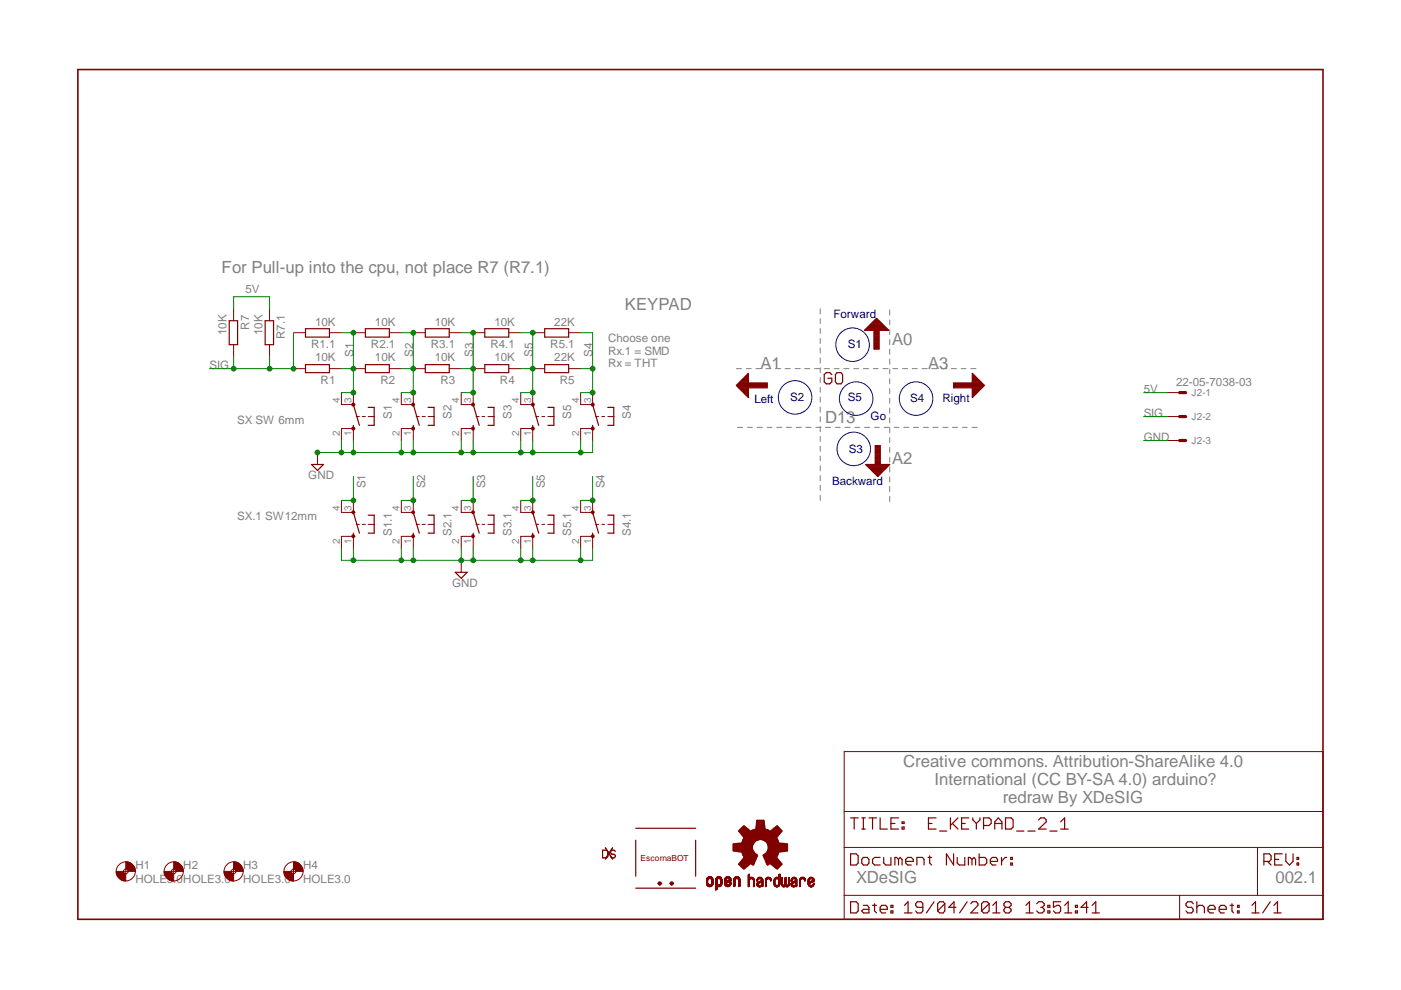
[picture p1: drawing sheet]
<svg xmlns="http://www.w3.org/2000/svg" width="297mm" height="210mm" viewBox="0 0 297 210" stroke-linecap="round" stroke-linejoin="round" font-family="sans-serif">
<defs><g id="words">
<g font-size="3.6" fill="#808080">
<text x="47" y="57.8">For Pull-up into the cpu, not place R7 (R7.1)</text>
<text x="132.5" y="65.7">KEYPAD</text>
<text x="189.1" y="73.1">A0</text>
<text x="161.2" y="78.2">A1</text>
<text x="196.8" y="78.2">A3</text>
<text x="174.9" y="89.6">D13</text>
<text x="189.1" y="98.5">A2</text>
<text x="191.5" y="162.7">Creative commons. Attribution-ShareAlike 4.0</text>
<text x="198.1" y="166.5">International (CC BY-SA 4.0) arduino?</text>
<text x="212.6" y="170.3">redraw By XDeSIG</text>
<text x="181.5" y="187.3">XDeSIG</text>
<text x="270.4" y="187.3">002.1</text>
</g>
<g font-size="2.5" fill="#808080">
<text x="52.1" y="62.2">5V</text>
<text x="48" y="71" transform="rotate(-90 48 71)">10K</text>
<text x="52.8" y="69.9" transform="rotate(-90 52.8 69.9)">R7</text>
<text x="55.6" y="71" transform="rotate(-90 55.6 71)">10K</text>
<text x="60.4" y="71.9" transform="rotate(-90 60.4 71.9)">R7.1</text>
<text x="66.8" y="69">10K</text>
<text x="79.5" y="69">10K</text>
<text x="92.2" y="69">10K</text>
<text x="104.8" y="69">10K</text>
<text x="117.5" y="69">22K</text>
<text x="66" y="73.8">R1.1</text>
<text x="66.8" y="76.6">10K</text>
<text x="74.9" y="75.6" transform="rotate(-90 74.9 75.6)">S1</text>
<text x="78.7" y="73.8">R2.1</text>
<text x="79.5" y="76.6">10K</text>
<text x="87.6" y="75.6" transform="rotate(-90 87.6 75.6)">S2</text>
<text x="91.4" y="73.8">R3.1</text>
<text x="92.2" y="76.6">10K</text>
<text x="100.3" y="75.6" transform="rotate(-90 100.3 75.6)">S3</text>
<text x="104" y="73.8">R4.1</text>
<text x="104.8" y="76.6">10K</text>
<text x="112.9" y="75.6" transform="rotate(-90 112.9 75.6)">S5</text>
<text x="116.7" y="73.8">R5.1</text>
<text x="117.5" y="76.6">22K</text>
<text x="125.6" y="75.6" transform="rotate(-90 125.6 75.6)">S4</text>
<text x="128.9" y="72.6">Choose one</text>
<text x="128.9" y="75.2">Rx.1 = SMD</text>
<text x="128.9" y="77.8">Rx = THT</text>
<text x="44.4" y="78.2">SIG</text>
<text x="68" y="81.5">R1</text>
<text x="80.7" y="81.5">R2</text>
<text x="93.4" y="81.5">R3</text>
<text x="106" y="81.5">R4</text>
<text x="118.7" y="81.5">R5</text>
<text x="242.5" y="83.2">5V</text>
<text x="249.3" y="81.8">22-05-7038-03</text>
<text x="50.3" y="89.8">SX SW 6mm</text>
<text x="83.1" y="88.7" transform="rotate(-90 83.1 88.7)">S1</text>
<text x="95.8" y="88.7" transform="rotate(-90 95.8 88.7)">S2</text>
<text x="108.5" y="88.7" transform="rotate(-90 108.5 88.7)">S3</text>
<text x="121.1" y="88.7" transform="rotate(-90 121.1 88.7)">S5</text>
<text x="133.8" y="88.7" transform="rotate(-90 133.8 88.7)">S4</text>
<text x="242.5" y="88.3">SIG</text>
<text x="242.5" y="93.4">GND</text>
<text x="65.4" y="101.6">GND</text>
<text x="77.5" y="103.6" transform="rotate(-90 77.5 103.6)">S1</text>
<text x="90.2" y="103.6" transform="rotate(-90 90.2 103.6)">S2</text>
<text x="102.9" y="103.6" transform="rotate(-90 102.9 103.6)">S3</text>
<text x="115.5" y="103.6" transform="rotate(-90 115.5 103.6)">S5</text>
<text x="128.2" y="103.6" transform="rotate(-90 128.2 103.6)">S4</text>
<text x="50.3" y="110.2">SX.1 SW12mm</text>
<text x="83.1" y="113.6" transform="rotate(-90 83.1 113.6)">S1.1</text>
<text x="95.8" y="113.6" transform="rotate(-90 95.8 113.6)">S2.1</text>
<text x="108.5" y="113.6" transform="rotate(-90 108.5 113.6)">S3.1</text>
<text x="121.1" y="113.6" transform="rotate(-90 121.1 113.6)">S5.1</text>
<text x="133.8" y="113.6" transform="rotate(-90 133.8 113.6)">S4.1</text>
<text x="95.8" y="124.5">GND</text>
<text x="28.7" y="184.2">H1</text>
<text x="38.9" y="184.2">H2</text>
<text x="51.6" y="184.2">H3</text>
<text x="64.3" y="184.2">H4</text>
<text x="28.7" y="187.2">HOLE3.0HOLE3.0</text>
<text x="51.6" y="187.2">HOLE3.0</text>
<text x="64.3" y="187.2">HOLE3.0</text>
</g>
<g font-size="2.5" fill="#000080">
<text x="176.7" y="67.5">Forward</text>
<text x="179.7" y="73.8">S1</text>
<text x="159.9" y="85.5">Left</text>
<text x="167.6" y="85">S2</text>
<text x="179.7" y="85">S5</text>
<text x="184.6" y="89.1">Go</text>
<text x="193" y="85.3">S4</text>
<text x="199.8" y="85.3">Right</text>
<text x="180" y="95.9">S3</text>
<text x="176.4" y="102.8">Backward</text>
</g>
<g font-size="2.1" fill="#808080">
<text x="72.1" y="85.4" transform="rotate(-90 72.1 85.4)">4</text>
<text x="74.5" y="85.4" transform="rotate(-90 74.5 85.4)">3</text>
<text x="84.7" y="85.4" transform="rotate(-90 84.7 85.4)">4</text>
<text x="87.2" y="85.4" transform="rotate(-90 87.2 85.4)">3</text>
<text x="97.4" y="85.4" transform="rotate(-90 97.4 85.4)">4</text>
<text x="99.9" y="85.4" transform="rotate(-90 99.9 85.4)">3</text>
<text x="110.1" y="85.4" transform="rotate(-90 110.1 85.4)">4</text>
<text x="112.6" y="85.4" transform="rotate(-90 112.6 85.4)">3</text>
<text x="122.8" y="85.4" transform="rotate(-90 122.8 85.4)">4</text>
<text x="125.3" y="85.4" transform="rotate(-90 125.3 85.4)">3</text>
<text x="252.6" y="84">J2-1</text>
<text x="252.6" y="89.1">J2-2</text>
<text x="72.1" y="92.4" transform="rotate(-90 72.1 92.4)">2</text>
<text x="74.5" y="92.4" transform="rotate(-90 74.5 92.4)">1</text>
<text x="84.7" y="92.4" transform="rotate(-90 84.7 92.4)">2</text>
<text x="87.2" y="92.4" transform="rotate(-90 87.2 92.4)">1</text>
<text x="97.4" y="92.4" transform="rotate(-90 97.4 92.4)">2</text>
<text x="99.9" y="92.4" transform="rotate(-90 99.9 92.4)">1</text>
<text x="110.1" y="92.4" transform="rotate(-90 110.1 92.4)">2</text>
<text x="112.6" y="92.4" transform="rotate(-90 112.6 92.4)">1</text>
<text x="122.8" y="92.4" transform="rotate(-90 122.8 92.4)">2</text>
<text x="125.3" y="92.4" transform="rotate(-90 125.3 92.4)">1</text>
<text x="252.6" y="94.2">J2-3</text>
<text x="72.1" y="108.3" transform="rotate(-90 72.1 108.3)">4</text>
<text x="74.5" y="108.3" transform="rotate(-90 74.5 108.3)">3</text>
<text x="84.7" y="108.3" transform="rotate(-90 84.7 108.3)">4</text>
<text x="87.2" y="108.3" transform="rotate(-90 87.2 108.3)">3</text>
<text x="97.4" y="108.3" transform="rotate(-90 97.4 108.3)">4</text>
<text x="99.9" y="108.3" transform="rotate(-90 99.9 108.3)">3</text>
<text x="110.1" y="108.3" transform="rotate(-90 110.1 108.3)">4</text>
<text x="112.6" y="108.3" transform="rotate(-90 112.6 108.3)">3</text>
<text x="122.8" y="108.3" transform="rotate(-90 122.8 108.3)">4</text>
<text x="125.3" y="108.3" transform="rotate(-90 125.3 108.3)">3</text>
<text x="72.1" y="115.2" transform="rotate(-90 72.1 115.2)">2</text>
<text x="74.5" y="115.2" transform="rotate(-90 74.5 115.2)">1</text>
<text x="84.7" y="115.2" transform="rotate(-90 84.7 115.2)">2</text>
<text x="87.2" y="115.2" transform="rotate(-90 87.2 115.2)">1</text>
<text x="97.4" y="115.2" transform="rotate(-90 97.4 115.2)">2</text>
<text x="99.9" y="115.2" transform="rotate(-90 99.9 115.2)">1</text>
<text x="110.1" y="115.2" transform="rotate(-90 110.1 115.2)">2</text>
<text x="112.6" y="115.2" transform="rotate(-90 112.6 115.2)">1</text>
<text x="122.8" y="115.2" transform="rotate(-90 122.8 115.2)">2</text>
<text x="125.3" y="115.2" transform="rotate(-90 125.3 115.2)">1</text>
</g>
<text font-size="1.8" fill="#800000" x="135.8" y="182.5">EscornaBOT</text>
</g></defs>
<g fill="none" stroke="#808080" stroke-width=".21">
<path d="M156.1 78.2h1.1M158.2 78.2h1.1M160.3 78.2h1.1M162.4 78.2h1M164.4 78.2h1.1M166.5 78.2h1.1M168.6 78.2h1.1M170.6 78.2h1.1M172.7 78.2h1.1M173.9 65.5v1.1M173.9 67.6v1M173.9 69.6v1.1"/>
<path d="M173.9 71.7v1.1M173.9 73.8v1.1M173.9 75.9v1.1M173.9 78v1M174.8 78.2h1.1M176.9 78.2h1M178.9 78.2h1.1M181 78.2h1M183 78.2h1.1M185.2 78.2h1M187.2 78.2h1.1M188.6 65.7v1.1"/>
<path d="M188.6 67.8v1M188.6 69.9v1.1M188.6 72v1.1M188.6 74v1.1M188.6 76.1v1.1M188.6 78.2v1.1M189.3 78.2h1M191.3 78.2h1.1M193.4 78.2h1.1M195.5 78.2h1.1M197.5 78.2h1.1M199.6 78.2h1.1"/>
<path d="M201.7 78.2h1.1M203.8 78.2h1M205.8 78.2h1.1M156.4 90.6h1.1M158.5 90.6h1M160.5 90.6h1.1M162.6 90.6h1.1M164.7 90.6h1.1M166.7 90.6h1.1M168.8 90.6h1.1M170.9 90.6h1.1M173 90.6h1.1"/>
<path d="M173.9 80v1.1M173.9 82.1v1.1M173.9 84.2v1.1M173.9 86.3v1.1M173.9 88.3v1.1M173.9 90.4v1.1M173.9 92.6v1M173.9 94.6v1.1M173.9 96.7v1M173.9 98.7v1.1M175 90.6h1.1M177.1 90.6h1"/>
<path d="M179.2 90.6h1.1M181.3 90.6h1M183.3 90.6h1.1M185.4 90.6h1M187.5 90.6h1.1M188.6 80.3v1.1M188.6 82.4v1M188.6 84.4v1.1M188.6 86.5v1.1M188.6 88.6v1.1M188.6 90.7v1.1M188.6 92.8v1"/>
<path d="M188.6 94.8v1.1M188.6 97v1M188.6 99v1.1M189.6 90.6h1M191.6 90.6h1.1M193.6 90.6h1.1M195.7 90.6h1.1M197.8 90.6h1.1M199.9 90.6h1.1M201.9 90.6h1.1M204 90.6h1.1M206.1 90.6h1.1"/>
<path d="M173.9 100.9v1.1M173.9 102.9v1.1M173.9 105v1.1M188.6 101.1v1.1M188.6 103.1v1.1M188.6 105.3v1.1"/>
</g>
<path d="M16.5 14.7h264v180.2h-264z" fill="none" stroke="#800000" stroke-width=".34"/>
<path d="M179 159.4h101.5v35.5h-101.5zM179 179.7h101.5M179 172.1h101.5M266.6 179.7v10.1M179 189.8h101.5M250.1 189.8v5.1" fill="none" stroke="#800000" stroke-width=".21"/>
<g fill="none" stroke="#800000" stroke-width=".25">
<path d="M134.8 175.6h12.7M134.8 178.2v7.6M147.5 178.2v7.6M180.3 173.4h1.6M181.1 173.4v2.4M182.7 173.4h.8M182.7 175.8h.8M183 173.4v2.4M184.2 173.4h1.6M185 173.4v2.4M186.6 173.4v2.4h1.5M188.9 174.6h.8"/>
<path d="M190.5 173.4h-1.6v2.4h1.6M191.3 175.4h.4v.4h-.4zM191.3 174.3h.4v.3h-.4zM196.8 174.6h.8M198.5 173.4h-1.7v2.4h1.7M199.2 176.2h1.5M201.5 173.4v2.4M201.9 174.6l1.2 1.2M203.1 173.4l-1.6 1.6M203.9 174.6h.7M205.4 173.4h-1.5v2.4h1.5M206.2 173.4v.4l.8 .8"/>
<path d="M207 174.6v1.2M207.8 173.4v.4l-.8 .8M208.5 175h1.2l.4-.4v-.8l-.4-.4h-1.2v2.4M210.9 174.6h1.5M210.9 175.8v-1.5l.8-.9 .7 .9v1.5M213.2 173.4h1.2l.4 .4v1.6l-.4 .4h-1.2zM215.6 176.2h1.5M217.9 176.2h1.6M220.2 173.8l.4-.4h.8l.4 .4v.5l-1.6 1.5h1.6M222.6 176.2h1.5M224.9 175.8h1.6M224.9 174.3l.8-.9v2.4"/>
<path d="M134.8 188.3h12.7M180.3 181h1.2l.4 .5v1.5l-.4 .4h-1.2zM180.3 191.2h1.2l.4 .4v1.5l-.4 .5h-1.2zM183 192h.9l.3 .4v1.2h-1.2l-.3-.5 .3-.3h1.2M183 181.8h.9l.3 .4v.8l-.3 .4h-.9l-.3-.4v-.8zM185 192h.8M185.4 191.6v1.5l.4 .5M186.6 192.8h1.5v-.4l-.3-.4h-.9l-.3 .4v.7l.3 .5h.9M186.6 181.8h-1.2l-.4 .4v.8l.4 .4h1.2M187.4 181.8v1.2l.4 .4h1.1v-1.6M188.9 193.1h.4v.5h-.4zM188.9 192h.4v.4h-.4z"/>
<path d="M190.5 182.2l-.4-.4h-.4v1.6M190.5 182.2l.3-.4 .5 .4v1.2M190.5 182.2v1.2M191.8 193.6h1.6M191.8 192l.7-.8v2.4M192 182.6h1.6v-.4l-.4-.4h-.8l-.4 .4v.8l.4 .4h.8M194.4 183.4v-1.6h1.2l.3 .4v1.2M195.7 192.4h-1.2l-.4-.4v-.4l.4-.4h.8l.4 .4v1.5l-.4 .5h-.8l-.4-.5M196.8 181.8h.7M197.1 181.5v1.5l.4 .4M198 191.2l-1.6 2.4M200.3 191.6v1.5l-.3 .5h-.8l-.4-.5"/>
<path d="M200.3 191.6l-.3-.4h-.8l-.4 .4v1.5M200.3 191.6l-1.5 1.5M202.2 181v2.4l-1.5-2.4v2.4M202.7 192.4h-1.5l1.1-1.2v2.4M202.9 181.8v1.2l.5 .4h1.2v-1.6M205.1 191.2l-1.6 2.4M205.8 191.6l.4-.4h.8l.3 .4v.4l-1.5 1.6h1.5M206.1 182.2l-.4-.4h-.4v1.6M206.1 182.2v1.2M206.1 182.2l.4-.4 .3 .4v1.2M207.6 181v2.4h1.2l.4-.4v-.8l-.4-.4h-1.2M209.7 191.6v1.5l-.4 .5h-.8l-.4-.5"/>
<path d="M209.7 191.6l-.4-.4h-.8l-.4 .4v1.5M209.7 191.6l-1.6 1.5M210 182.6h1.5v-.4l-.3-.4h-.8l-.4 .4v.8l.4 .4h.8M210.5 193.6h1.5M210.5 192l.7-.8v2.4M212.3 181.8v1.6M213.2 192.4l-.3 .4v.3l.3 .5h.8l.4-.5v-.3l-.4-.4M213.2 192.4l-.3-.4v-.4l.3-.4h.8l.4 .4v.4l-.4 .4M213.2 192.4h.8M213.4 181.8h-.3l-.8 .8M214.3 183h.3v.4h-.3zM214.3 181.8h.3v.4h-.3z"/>
<path d="M217.5 193.6h1.5M217.5 192l.8-.8v2.4M219.8 191.6l.4-.4h.8l.4 .4v.4l-.4 .4M220.6 192.4h.4M221 192.4l.4 .4v.3l-.4 .5h-.8l-.4-.5M222.2 193.1h.4v.5h-.4zM222.2 192h.4v.4h-.4zM224.9 191.2h-1.5v1.2l.7-.4h.4l.4 .4v.7l-.4 .5h-.7l-.4-.5M225.7 193.6h1.5M225.7 192l.8-.8v2.4M228 193.1h.4v.5h-.4zM228 192h.4v.4h-.4z"/>
<path d="M230.7 192.4h-1.5l1.2-1.2v2.4M231.6 193.6h1.5M231.6 192l.7-.8v2.4M253 191.6l-.4-.4h-.8l-.3 .4v.4l.3 .4h.8l.4 .4v.3l-.4 .5h-.8l-.3-.5M253.7 192.4l.5-.4h.7l.5 .4v1.2M253.7 191.2v2.4M256.1 192.8h1.5v-.4l-.3-.4h-.8l-.4 .4v.7l.4 .5h.8M258.5 192.8h1.5v-.4l-.4-.4h-.8l-.3 .4v.7l.3 .5h.8M260.8 192h.7M261.2 191.6v1.5l.3 .5M262.4 193.1h.3v.5h-.3zM262.4 192h.3v.4h-.3z"/>
<path d="M265.4 193.6h1.6M265.4 192l.8-.8v2.4M268 182.6h1.2l.3-.4v-.7l-.3-.5h-1.2v2.4M268.7 182.6l.8 .8M269.3 191.2l-1.6 2.4M270.1 193.6h1.5M270.1 192l.7-.8v2.4M270.3 182.2h.8M271.9 181h-1.6v2.4h1.6M272.6 181v1.6l.8 .8 .8-.8v-1.6M275 183h.3v.4h-.3zM275 181.8h.3v.4h-.3z"/>
</g>
<path d="M142.2 187h.5l.1 .3-.4 .4-.3-.4h.5l-.2 .2-.1-.2h-.2z" fill-rule="evenodd" fill="#800000"/>
<path d="M142.2 187h.5l.1 .3-.4 .4-.3-.4h.5l-.2 .2-.1-.2h-.2z" fill="none" stroke="#800000" stroke-width=".21"/>
<path d="M139.6 187h.5l.2 .3-.4 .4-.4-.4h.5l-.1 .2-.1-.2h-.3z" fill-rule="evenodd" fill="#800000"/>
<g fill="none" stroke="#800000" stroke-width=".21">
<path d="M139.6 187h.5l.2 .3-.4 .4-.4-.4h.5l-.1 .2-.1-.2h-.3zM149.8 187.6h.6M149.8 187.5h.5M149.8 187.4h.4M149.8 187.3h.3M149.8 187.2h.3M149.8 187.1h.3M149.8 187h.3M149.8 186.9h.3M149.8 186.8h.3M149.8 186.7h.3M149.8 186.6h.3"/>
<path d="M149.8 186.5h.4M149.8 186.4h.5M149.8 186.3h1.3M149.9 187.7h1.2M149.9 187.6h1.2M149.9 186.2h1.2M149.9 186.1h1.1M149.9 187.8h1.1M150 187.9h1M150 186h1M150.1 185.9h.8M150.2 188h.6"/>
<path d="M150.4 185.9h.2M150.6 187.6h.6M150.7 187.5h.5M150.7 186.4h.5M150.8 187.4h.4M150.8 187.3h.4M150.8 187.2h.4M150.8 187.1h.4M150.8 187h.4M150.8 186.9h.4M150.8 186.8h.4M150.8 186.7h.4"/>
<path d="M150.8 186.6h.4M150.8 186.5h.4M151.6 188.7h.4M151.6 188.6h.5M151.6 188.5h.5M151.6 188.4h.5M151.6 188.3h.5M151.6 188.2h.5M151.6 188.1h.5M151.6 188h1.1M151.6 187.9h1.3M151.6 187.8h1.4"/>
<path d="M151.6 187.7h1.4M151.6 187.6h1.5M151.6 187.6h.7M151.6 187.5h.5M151.6 187.4h.5M151.6 187.3h.5M151.6 187.2h.5M151.6 187.1h.5M151.6 187h.5M151.6 186.9h.5M151.6 186.8h.5M151.6 186.7h.5"/>
<path d="M151.6 186.6h.5M151.6 186.5h.5M151.7 186.4h.5M151.7 186.3h1.4M151.8 186.2h1.3M151.8 186.1h1.2M151.9 186h1M152.1 185.9h.7M152.2 185.9h.4M152.6 187.6h.5M152.6 186.4h.5M152.7 187.5h.5"/>
<path d="M152.7 186.5h.5M152.7 187.4h.5M152.7 187.3h.5M152.7 187.2h.5M152.7 187.1h.5M152.7 187h.5M152.7 186.9h.5M152.7 186.8h.5M152.7 186.7h.5M152.7 186.6h.5M153.6 187.6h.6M153.6 187.5h.5"/>
<path d="M153.6 187.4h.4M153.6 187.3h.5M153.6 187.2h.7M153.6 187.1h.8M153.6 187h1M153.6 187h1.2M153.6 186.9h1.4M153.6 186.8h1.4M153.6 186.7h.3M153.6 186.6h.4M153.6 186.5h.4M153.6 186.4h.5"/>
<path d="M153.7 187.7h1.2M153.7 187.6h1.2M153.7 186.3h1.3M153.7 186.2h1.2M153.8 187.8h1.1M153.8 186.1h1.1M153.8 187.9h1M153.8 186h1.1M153.9 185.9h.8M154 188h.6M154.2 185.9h.2M154.3 186.7h.7"/>
<path d="M154.4 187.6h.6M154.4 186.6h.6M154.5 186.4h.5M154.6 187.5h.4M154.6 187.4h.4M154.6 186.5h.4M154.7 187.3h.3M154.7 187.2h.3M154.8 187.1h.2M154.9 187v.1M155.4 187.9h.5M155.4 187.8h.5"/>
<path d="M155.4 187.7h.5M155.4 187.6h.5M155.4 187.5h.5M155.4 187.4h.5M155.4 187.3h.5M155.4 187.2h.5M155.4 187.1h.5M155.4 187h.5M155.4 186.9h.5M155.4 186.8h.5M155.4 186.7h.5M155.4 186.6h.5"/>
<path d="M155.4 186.5h.5M155.5 186.5h.5M155.5 186.4h.5M155.5 186.3h1.4M155.6 186.2h1.3M155.6 186.1h1.2M155.7 188l-.2 .1M155.7 186h1M155.9 185.9h.7M156 185.9h.4M156.4 186.4h.6M156.5 186.5h.5"/>
<path d="M156.5 188h.3M156.5 187.9h.5M156.5 187.8h.5M156.5 187.7h.5M156.5 187.6h.5M156.5 187.5h.5M156.5 187.4h.5M156.5 187.3h.5M156.5 187.2h.5M156.5 187.1h.5M156.5 187h.5M156.5 186.9h.5"/>
<path d="M156.5 186.8h.5M156.5 186.7h.5M156.5 186.6h.5M158.6 188h.2M158.6 187.9h.3M158.6 187.8h.3M158.6 187.7h.3M158.6 187.6h.3M158.6 187.5h.3M158.6 187.4h.3M158.6 187.3h.3M158.6 187.2h.3"/>
<path d="M158.6 187.1h.3M158.6 187h.3M158.6 186.9h.3M158.6 186.8h.3M158.6 186.7h.3M158.6 186.6h.3M158.6 186.5h.3M158.6 186.5h.4M158.6 186.4h.6M158.6 186.3h1.3M158.6 186.2h1.2M158.6 186.1h1.1"/>
<path d="M158.6 186h.3M158.6 185.9h.3M158.6 185.8h.3M158.6 185.7h.3M158.6 185.6h.3M158.6 185.5h.3M158.6 185.4h.3M158.7 188v.1M158.7 185.3h.2M158.8 185.3v.1M159 186h.6M159.4 186.4h.5"/>
<path d="M159.6 186.5h.3M159.7 187.9h.2M159.7 187.8h.2M159.7 187.7h.2M159.7 187.6h.2M159.7 187.5h.2M159.7 187.4h.2M159.7 187.3h.2M159.7 187.2h.2M159.7 187.1h.2M159.7 187h.2M159.7 186.9h.2"/>
<path d="M159.7 186.8h.2M159.7 186.7h.2M159.7 186.6h.2M159.8 188v.1M159.9 188l-.2 .1M160.4 187.7h.9M160.4 187.6h.4M160.4 187.5h.3M160.4 187.4h.4M160.4 187.3h.6M160.4 187.2h.7M160.4 186.7h.3"/>
<path d="M160.4 186.6h.3M160.4 186.5h.4M160.4 186.5h.5M160.5 187.9h.8M160.5 187.8h.8M160.5 187.1h.9M160.5 186.4h.5M160.5 186.3h1.2M160.6 187h1.2M160.6 186.2h1M160.7 188h.6M160.7 186.8l-.3 .1"/>
<path d="M160.7 186.1h.8M160.9 188.1h.4M160.9 187h.9M160.9 186h.5M161 188.1h.1M161 186.9h.8M161.1 187.7v.1M161.1 188.1h.1M161.2 186.8h.6M161.2 186.4h.5M161.4 186.5h.4M161.5 188h.2"/>
<path d="M161.5 187.9h.3M161.5 187.8h.3M161.5 187.7h.3M161.5 187.6h.3M161.5 187.5h.3M161.5 187.4h.3M161.5 187.3h.3M161.5 187.2h.3M161.5 187.1h.3M161.5 186.7h.3M161.5 186.6h.3M161.5 186.5h.3"/>
<path d="M161.5 188v.1M162.2 187.9h.4M162.2 187.8h.4M162.2 187.7h.4M162.2 187.6h.4M162.2 187.5h.4M162.2 187.4h.4M162.2 187.3h.4M162.2 187.2h.4M162.2 187.1h.4M162.2 187h.4M162.2 186.9h.4"/>
<path d="M162.2 186.8h.4M162.2 186.7h.4M162.2 186.6h.4M162.2 186.5h.4M162.3 188v.1M162.3 186.5h.3M162.3 186.4h.5M162.3 186.3h1.2M162.4 186.2h1M162.5 188l-.3 .1M162.5 186.1h.8M162.6 186h.6"/>
<path d="M163.1 186.4h.5M163.2 186.5h.4M163.3 186.7h.3M163.3 186.6h.3M163.5 186.8l-.2 .1M164 187.4h.3M164 187.3h.3M164 187.2h.3M164 187.1h.3M164 187h.3M164 186.9h.3M164 186.8h.3"/>
<path d="M164 186.7h.3M164.1 187.7h1.3M164.1 187.6h.4M164.1 187.6h.3M164.1 187.5h.2M164.1 186.6h.2M164.1 186.5h.3M164.1 186.4h.5M164.2 187.8h1.1M164.2 186.3h1.2M164.3 187.9h.9M164.3 186.2h1.1"/>
<path d="M164.3 188h.8M164.3 186.1h1.1M164.4 186h.6M164.5 188.1h.4M164.7 188.1h.1M164.8 188.1h.1M164.8 186.4h.6M164.9 187.6h.5M165 187.6h.4M165 186.5h.4M165.1 187.5h.3M165.1 187.4h.3"/>
<path d="M165.1 187.3h.3M165.1 187.2h.3M165.1 187.1h.3M165.1 187h.3M165.1 186.9h.3M165.1 186.8h.3M165.1 186.7h.3M165.1 186.6h.3M165.1 186.5h.3M165.1 186h.3M165.1 185.9h.3M165.1 185.8h.3"/>
<path d="M165.1 185.7h.3M165.1 185.6h.3M165.1 185.5h.3M165.1 185.4h.3M165.2 185.3h.2M165.4 185.3v.1M165.7 187.7h1.7M165.7 187.6h.3M165.7 187.5h.2M165.7 187.4h.2M165.7 187.3h.2M165.7 187.2h.2"/>
<path d="M165.7 187.1h.2M165.7 187h.2M165.7 186.9h.2M165.7 186.8h.2M165.7 186.7h.2M165.7 186.6h.2M165.7 186.5h.2M165.7 186.4h.2M165.7 186.3h.2M165.7 186.2h.2M165.7 186.1h.2M165.8 187.9h1.5"/>
<path d="M165.8 187.8h1.5M165.9 188h1.3M165.9 186v.1M166 188.1h.4M166.1 188.1h.1M166.2 188.1h.1M166.4 187.6h.3M166.4 187.5h.3M166.4 187.4h.3M166.4 187.3h.3M166.4 187.2h.3M166.4 187.1h.3"/>
<path d="M166.4 187h.3M166.4 186.9h.3M166.4 186.8h.3M166.4 186.7h.3M166.4 186.6h.3M166.4 186.5h.3M166.4 186.4h.3M166.4 186.3h.3M166.4 186.2h.3M166.4 186.1h.3M166.5 186h.2M166.6 186v.1"/>
<path d="M166.7 188.1h.3M167 188.1h.1M167 187.6h.4M167.1 187.5h.3M167.1 187.4h.3M167.1 187.3h.3M167.1 187.2h.3M167.1 187.1h.3M167.1 187h.3M167.1 186.9h.3M167.1 186.8h.3M167.1 186.7h.3"/>
<path d="M167.1 186.6h.3M167.1 186.5h.3M167.1 186.4h.3M167.1 186.3h.3M167.1 186.2h.3M167.1 186.1h.3M167.2 186h.2M167.3 186v.1M167.6 187.6h.5M167.6 187.6h.4M167.6 187.5h.4M167.6 187.4h.5"/>
<path d="M167.6 186.8h.3M167.6 186.7h.4M167.6 186.6h.4M167.7 187.8h.9M167.7 187.7h.8M167.7 187.3h.5M167.7 187.2h.7M167.7 186.8v.1M167.7 186.5h.3M167.7 186.5h.4M167.7 186.4h.5M167.8 187.9h.8"/>
<path d="M167.8 187.1h.8M167.8 186.3h1.1M167.8 186.2h1M167.9 188h.7M167.9 187h1.1M168 186.1h.7M168.1 188.1h.4M168.1 187h.9M168.1 186h.6M168.2 188.1h.1M168.2 186.9h.8M168.3 188.1h.1"/>
<path d="M168.4 187.7v.1M168.5 186.8h.5M168.5 186.4h.5M168.7 186.7h.3M168.7 186.5h.3M168.7 187.9h.3M168.7 187.8h.3M168.7 187.7h.3M168.7 187.6h.3M168.7 187.5h.3M168.7 187.4h.3M168.7 187.3h.3"/>
<path d="M168.7 187.2h.3M168.7 187.1h.3M168.7 186.6h.3M169 188l-.3 .1M169.5 187.9h.3M169.5 187.8h.3M169.5 187.7h.3M169.5 187.6h.3M169.5 187.5h.3M169.5 187.4h.3M169.5 187.3h.3M169.5 187.2h.3"/>
<path d="M169.5 187.1h.3M169.5 187h.3M169.5 186.9h.3M169.5 186.8h.3M169.5 186.7h.3M169.5 186.6h.3M169.5 186.5h.3M169.5 186.5h.4M169.5 186.4h.5M169.6 186.3h1.2M169.7 186.2h1M169.8 188l-.3 .1"/>
<path d="M169.8 186.1h.8M169.8 186h.6M170.3 186.4h.5M170.4 186.5h.5M170.5 186.8h.3M170.5 186.7h.4M170.5 186.6h.4M170.5 186.5h.4M171.3 187.6h.4M171.3 187.5h.3M171.3 187.4h.3M171.3 187.3h.5"/>
<path d="M171.3 187.2h.7M171.3 187.1h.8M171.3 187h1.1M171.3 187h1.3M171.3 186.9h.3M171.3 186.8h.3M171.3 186.7h.3M171.3 186.6h.3M171.3 186.5h.3M171.3 186.5h.4M171.4 187.7h1.2M171.4 187.6h.4"/>
<path d="M171.4 186.4h.5M171.4 186.3h1.2M171.4 187.8h1.2M171.4 186.2h1.1M171.5 187.9h1M171.5 186.1h.9M171.6 188h.7M171.7 186h.5M171.8 188.1h.4M171.8 186.9h.8M171.9 188.1h.1M172 188.1h.1"/>
<path d="M172 186.8h.6M172.1 186.4h.5M172.2 187.6h.4M172.2 186.7h.4M172.2 186.5h.4M172.3 187.6h.3M172.3 186.5h.3M172.4 187.5h.2M172.4 187.4h.2M172.4 187.3h.2M172.4 186.6h.2M172.6 187.2v.1"/>
</g>
<g fill="none" stroke="#800000" stroke-width=".42">
<path d="M155.5 179.9h3.9M155.5 179.7h3.9M155.5 179.4h3.9M155.5 179.2h4M156.1 178.9h3.5M156.7 176.1h2.1M156.9 176.4h8.6M157 175.9h1.6M157.1 176.6h8.3M157.2 175.6h1M157.3 176.9h7.8M157.4 178.7h2.4"/>
<path d="M157.5 178.4l-.1 .4-1.9 .2v1.4l1.9 .2 .1 .3M157.5 178.4h2.4M157.5 177.1h7.4M157.5 175.4h.4M157.6 178.2h2.7M157.7 177.9h3.3M157.7 177.4h7M157.8 177.6h6.8M159.4 179.4a1.86 1.86 0 0 0 1.1 2l-.8 1.9-.5-.3-1.5 1.2-1-1M159.5 176.1l.9-.2 .1-1.9h1.4l.2 1.9 .8 .2M159.5 176.1l-.3 .3-1.5-1.2-1 1 1.2 1.4-.4 .8M159.5 176.1h3.4"/>
<path d="M160.3 178.2l-.4 .4-.5 .8M160.3 175.9h1.9M160.4 175.6h1.7M160.4 175.4h1.7M160.4 175.1h1.7M160.4 174.9h1.6M160.4 174.6h1.6M160.5 174.3h1.5M160.5 174.1h1.4M161.4 177.9l1.1 .5M162.1 178.2h2.7M162.5 178.4l.4 .8"/>
<path d="M162.5 178.4h2.4M162.6 178.7h2.4M162.8 178.9h3.5M162.9 176.1l.4 .3 1.5-1.2 .9 1-1.2 1.4 .4 .8M162.9 179.2l.1 .2M162.9 179.2h4M163 179.4a1.78 1.78 0 0 1-1.1 2l.8 1.9 .6-.3 1.5 1.2 .9-1M163 179.9h3.9M163 179.7h3.9M163 179.4h3.9M163.6 176.1h2.1M163.9 175.9h1.5"/>
<path d="M164.2 175.6h1M164.5 175.4h.4M164.7 177.9h-3.6l-.8 .3M164.9 178.4l.1 .4 1.9 .2v1.4l-1.9 .2-.1 .3M155.5 180.2h4M156.2 180.4h3.4M156.7 183.2h2.1M156.9 183h3M157 183.5h1.6M157.1 182.7h2.8M157.2 183.7h1M157.3 182.5h2.7"/>
<path d="M157.4 180.7h2.4M157.5 180.9l.4 .9-1.2 1.4M157.5 184h.4M157.5 182.2h2.7M157.5 180.9h2.4M157.6 181.2h2.7M157.7 182h2.6M157.7 181.5h2.7M157.9 181.7h2.5M159.6 183.2h.2M162 181.5h2.7M162.1 181.7h2.5"/>
<path d="M162.1 182h2.6M162.1 181.2h2.7M162.3 182.2h2.6M162.4 182.5h2.7M162.5 182.7h2.9M162.5 180.9h2.4M162.6 183h2.9M162.6 180.7h2.4M162.7 183.2h.2M162.8 180.4h3.4M162.9 180.2h4M163.6 183.2h2.1"/>
<path d="M163.9 183.5h1.5M164.2 183.7h1M164.5 184h.4M164.9 180.9l-.4 .9 1.2 1.4"/>
</g>
<path d="M26.7 182.7a2.02 2.02 0 0 1 2 2.1h-1.5l-.1-.3-.4-.3z" fill-rule="evenodd" fill="#800000"/>
<path d="M26.7 182.7a2.02 2.02 0 0 1 2 2.1h-1.5l-.1-.3-.4-.3z" fill="none" stroke="#800000" stroke-width=".21"/>
<path d="M24.6 184.8h1.6v.2l.5 .3v1.5a2.02 2.02 0 0 1-2.1-2z" fill-rule="evenodd" fill="#800000"/>
<g fill="none" stroke="#800000" stroke-width=".21">
<path d="M62.2 78.2h2.6M69.8 78.2h2.6M74.9 78.2h2.6M82.5 78.2h2.6M87.6 78.2h2.6M95.2 78.2h2.6M100.3 78.2h2.5M107.9 78.2h2.5M112.9 78.2h2.6M120.6 78.2h2.5M72.4 90.9h2.5M72.4 85.8h2.5"/>
<path d="M75.5 88.3h.7M76.8 88.3h.7M78.1 88.3h1.2M24.6 184.8h1.6v.2l.5 .3v1.5a2.02 2.02 0 0 1-2.1-2zM26.2 184.8h1M26.7 184.2v1.1"/>
<circle cx="26.7" cy="184.8" r="2.03"/>
<circle cx="26.7" cy="184.8" r=".5"/>
</g>
<path d="M64.8 77.3h5v1.7h-5zM77.5 77.3h5v1.7h-5zM90.2 77.3h5v1.7h-5zM102.8 77.3h5.1v1.7h-5.1zM115.5 77.3h5.1v1.7h-5.1zM74.9 90.2v.7M74.9 85.8l1.3 4.4M78.1 86.4h1.2v3.8h-1.2" fill="none" stroke="#800000" stroke-width=".25"/>
<path d="M74.7 85.5h.4l.2 .3-.2 .2h-.4z" fill-rule="evenodd" fill="#800000"/>
<path d="M74.7 85.5h.4l.2 .3-.2 .2h-.4z" fill="none" stroke="#800000" stroke-width=".21"/>
<path d="M74.7 90.6h.4l.2 .3-.2 .2h-.4z" fill-rule="evenodd" fill="#800000"/>
<path d="M72.4 83.2v2.6M72.4 90.9v2.5M74.7 90.6h.4l.2 .3-.2 .2h-.4zM74.9 83.2v2.6M74.9 90.9v2.5M85.1 90.9h2.5M85.1 85.8h2.5M88.2 88.3h.7M89.5 88.3h.7M90.8 88.3h1.2" fill="none" stroke="#800000" stroke-width=".21"/>
<path d="M87.6 90.2v.7M87.6 85.8l1.3 4.4M90.8 86.4h1.2v3.8h-1.2" fill="none" stroke="#800000" stroke-width=".25"/>
<path d="M87.4 85.5h.4v.5h-.4z" fill-rule="evenodd" fill="#800000"/>
<path d="M87.4 85.5h.4v.5h-.4z" fill="none" stroke="#800000" stroke-width=".21"/>
<path d="M87.4 90.6h.4v.5h-.4z" fill-rule="evenodd" fill="#800000"/>
<path d="M85.1 83.2v2.6M85.1 90.9v2.5M87.4 90.6h.4v.5h-.4zM87.6 83.2v2.6M87.6 90.9v2.5M97.8 90.9h2.5M97.8 85.8h2.5M100.9 88.3h.7M102.2 88.3h.6M103.5 88.3h1.2" fill="none" stroke="#800000" stroke-width=".21"/>
<path d="M100.3 90.2v.7M100.3 85.8l1.3 4.4M103.5 86.4h1.2v3.8h-1.2" fill="none" stroke="#800000" stroke-width=".25"/>
<path d="M100.1 85.5h.4v.5h-.4z" fill-rule="evenodd" fill="#800000"/>
<path d="M100.1 85.5h.4v.5h-.4z" fill="none" stroke="#800000" stroke-width=".21"/>
<path d="M100.1 90.6h.4v.5h-.4z" fill-rule="evenodd" fill="#800000"/>
<path d="M97.8 83.2v2.6M97.8 90.9v2.5M100.1 90.6h.4v.5h-.4zM100.3 83.2v2.6M100.3 90.9v2.5M110.4 90.9h2.5M110.4 85.8h2.5M113.6 88.3h.6M114.9 88.3h.6M116.2 88.3h1.2" fill="none" stroke="#800000" stroke-width=".21"/>
<path d="M112.9 90.2v.7M112.9 85.8l1.3 4.4M116.2 86.4h1.2v3.8h-1.2" fill="none" stroke="#800000" stroke-width=".25"/>
<path d="M112.8 85.5h.4v.5h-.4z" fill-rule="evenodd" fill="#800000"/>
<path d="M112.8 85.5h.4v.5h-.4z" fill="none" stroke="#800000" stroke-width=".21"/>
<path d="M112.8 90.6h.4v.5h-.4z" fill-rule="evenodd" fill="#800000"/>
<path d="M110.4 83.2v2.6M110.4 90.9v2.5M112.8 90.6h.4v.5h-.4zM112.9 83.2v2.6M112.9 90.9v2.5M123.1 90.9h2.5M123.1 85.8h2.5M126.3 88.3h.6M127.6 88.3h.6M128.9 88.3h1.2" fill="none" stroke="#800000" stroke-width=".21"/>
<path d="M125.6 90.2v.7M125.6 85.8l1.3 4.4M128.9 86.4h1.2v3.8h-1.2" fill="none" stroke="#800000" stroke-width=".25"/>
<path d="M125.5 85.5h.4v.5h-.4l-.2-.2z" fill-rule="evenodd" fill="#800000"/>
<path d="M125.5 85.5h.4v.5h-.4l-.2-.2z" fill="none" stroke="#800000" stroke-width=".21"/>
<path d="M125.5 90.6h.4v.5h-.4l-.2-.2z" fill-rule="evenodd" fill="#800000"/>
<g fill="none" stroke="#800000" stroke-width=".21">
<path d="M49.5 65.5v2.5M49.5 73.1v2.5M57.1 65.5v2.5M57.1 73.1v2.5M62.2 70.5h2.6M69.8 70.5h2.6M74.9 70.5h2.6M82.5 70.5h2.6M87.6 70.5h2.6M95.2 70.5h2.6M100.3 70.5h2.5M107.9 70.5h2.5"/>
<path d="M112.9 70.5h2.6M120.6 70.5h2.5M67.3 95.9v2.6M123.1 83.2v2.6M123.1 90.9v2.5M125.5 90.6h.4v.5h-.4l-.2-.2zM125.6 83.2v2.6M125.6 90.9v2.5M72.4 113.7h2.5M72.4 108.6h2.5M75.5 111.2h.7M76.8 111.2h.7"/>
<path d="M78.1 111.2h1.2M97.8 118.8v2.5"/>
</g>
<path d="M48.6 68h1.8v5.1h-1.8zM56.2 68h1.8v5.1h-1.8zM64.8 69.7h5v1.8h-5zM77.5 69.7h5v1.8h-5zM90.2 69.7h5v1.8h-5zM102.8 69.7h5.1v1.8h-5.1zM115.5 69.7h5.1v1.8h-5.1zM66 98.5h2.6l-1.3 1.3zM74.9 113v.7M74.9 108.6l1.3 4.4M78.1 109.2h1.2v3.8h-1.2M96.5 121.3h2.6l-1.3 1.3z" fill="none" stroke="#800000" stroke-width=".25"/>
<path d="M74.7 108.4l.2-.1 .4 .3-.4 .4-.3-.4z" fill-rule="evenodd" fill="#800000"/>
<path d="M74.7 108.4l.2-.1 .4 .3-.4 .4-.3-.4z" fill="none" stroke="#800000" stroke-width=".21"/>
<path d="M74.7 113.5l.2-.1 .4 .3-.4 .4-.3-.4z" fill-rule="evenodd" fill="#800000"/>
<path d="M72.4 106.1v2.5M72.4 113.7v2.6M74.7 113.5l.2-.1 .4 .3-.4 .4-.3-.4zM74.9 106.1v2.5M74.9 113.7v2.6M85.1 113.7h2.5M85.1 108.6h2.5M88.2 111.2h.7M89.5 111.2h.7M90.8 111.2h1.2" fill="none" stroke="#800000" stroke-width=".21"/>
<path d="M87.6 113v.7M87.6 108.6l1.3 4.4M90.8 109.2h1.2v3.8h-1.2" fill="none" stroke="#800000" stroke-width=".25"/>
<path d="M87.4 108.4h.4l.1 .2-.3 .4-.3-.4z" fill-rule="evenodd" fill="#800000"/>
<path d="M87.4 108.4h.4l.1 .2-.3 .4-.3-.4z" fill="none" stroke="#800000" stroke-width=".21"/>
<path d="M87.4 113.5h.4l.1 .2-.3 .4-.3-.4z" fill-rule="evenodd" fill="#800000"/>
<path d="M85.1 106.1v2.5M85.1 113.7v2.6M87.4 113.5h.4l.1 .2-.3 .4-.3-.4zM87.6 106.1v2.5M87.6 113.7v2.6M97.8 113.7h2.5M97.8 108.6h2.5M100.9 111.2h.7M102.2 111.2h.6M103.5 111.2h1.2" fill="none" stroke="#800000" stroke-width=".21"/>
<path d="M100.3 113v.7M100.3 108.6l1.3 4.4M103.5 109.2h1.2v3.8h-1.2" fill="none" stroke="#800000" stroke-width=".25"/>
<path d="M100.1 108.4h.4l.1 .2-.3 .4-.3-.4z" fill-rule="evenodd" fill="#800000"/>
<path d="M100.1 108.4h.4l.1 .2-.3 .4-.3-.4z" fill="none" stroke="#800000" stroke-width=".21"/>
<path d="M100.1 113.5h.4l.1 .2-.3 .4-.3-.4z" fill-rule="evenodd" fill="#800000"/>
<path d="M97.8 106.1v2.5M97.8 113.7v2.6M100.1 113.5h.4l.1 .2-.3 .4-.3-.4zM100.3 106.1v2.5M100.3 113.7v2.6M110.4 113.7h2.5M110.4 108.6h2.5M113.6 111.2h.6M114.9 111.2h.6M116.2 111.2h1.2" fill="none" stroke="#800000" stroke-width=".21"/>
<path d="M112.9 113v.7M112.9 108.6l1.3 4.4M116.2 109.2h1.2v3.8h-1.2" fill="none" stroke="#800000" stroke-width=".25"/>
<path d="M112.8 108.4h.4l.1 .2-.4 .4-.2-.4z" fill-rule="evenodd" fill="#800000"/>
<path d="M112.8 108.4h.4l.1 .2-.4 .4-.2-.4z" fill="none" stroke="#800000" stroke-width=".21"/>
<path d="M112.8 113.5h.4l.1 .2-.4 .4-.2-.4z" fill-rule="evenodd" fill="#800000"/>
<path d="M110.4 106.1v2.5M110.4 113.7v2.6M112.8 113.5h.4l.1 .2-.4 .4-.2-.4zM112.9 106.1v2.5M112.9 113.7v2.6M123.1 113.7h2.5M123.1 108.6h2.5M126.3 111.2h.6M127.6 111.2h.6M128.9 111.2h1.2" fill="none" stroke="#800000" stroke-width=".21"/>
<path d="M125.6 113v.7M125.6 108.6l1.3 4.4M128.9 109.2h1.2v3.8h-1.2" fill="none" stroke="#800000" stroke-width=".25"/>
<path d="M125.5 108.4h.4l.1 .2-.4 .4-.3-.4z" fill-rule="evenodd" fill="#800000"/>
<path d="M125.5 108.4h.4l.1 .2-.4 .4-.3-.4z" fill="none" stroke="#800000" stroke-width=".21"/>
<path d="M125.5 113.5h.4l.1 .2-.4 .4-.3-.4z" fill-rule="evenodd" fill="#800000"/>
<path d="M247.6 83.2h2.5M247.6 88.3h2.5M247.6 93.4h2.5M123.1 106.1v2.5M123.1 113.7v2.6M125.5 113.5h.4l.1 .2-.4 .4-.3-.4zM125.6 106.1v2.5M125.6 113.7v2.6" fill="none" stroke="#800000" stroke-width=".21"/>
<g fill="none" stroke="#800000" stroke-width=".25">
<path d="M158 79.9h.7M158.1 79.8h.6M158.2 79.7h.5M158.3 79.5h.4M158.5 79.4h.2M158.6 79.3h.1M176.4 79.4l-.5-.4h-.7l-.4 .4v1.6l.4 .4h.7l.5-.4v-.8h-.9M177.5 79h.8l.3 .4v1.6l-.3 .4h-.8l-.4-.4v-1.6zM183.3 70l2.5-2.5 2.6 2.5zM183.5 69.9h4.8M183.6 69.8h4.5M183.7 69.7h4.3"/>
<path d="M183.8 69.5h4.1M184 69.4h3.8M184.1 69.3h3.5M184.2 69.2h3.3M184.3 69h3.1M184.5 68.9h2.8M184.6 68.8h2.5M184.7 68.7h2.3M184.8 68.5h2.1M185 68.4h1.8M185.1 68.3h1.5M185.3 68.2h1.2"/>
<path d="M185.3 68h1.1M185.3 70v4h1.1v-4M185.3 73.9h1.1M185.3 73.8h1.1M185.3 73.7h1.1M185.3 73.6h1.1M185.3 73.5h1.1M185.3 73.3h1.1M185.3 73.1h1.1M185.3 73h1.1M185.3 72.8h1.1M185.3 72.7h1.1"/>
<path d="M185.3 72.6h1.1M185.3 72.5h1.1M185.3 72.3h1.1M185.3 72.2h1.1M185.3 72.1h1.1M185.3 72h1.1M185.3 71.8h1.1M185.3 71.7h1.1M185.3 71.6h1.1M185.3 71.5h1.1M185.3 71.3h1.1M185.3 71.2h1.1"/>
<path d="M185.3 71h1.1M185.3 70.8h1.1M185.3 70.7h1.1M185.3 70.5h1.1M185.3 70.3h1.1M185.3 70.2h1.1M185.5 67.9h.8M185.6 67.7h.5M185.8 67.7h.2M206.2 79.2l2.5 2.5-2.5 2.6zM206.2 79.9h.6M206.2 79.8h.6"/>
<path d="M206.2 79.7h.4M206.2 79.5h.3M206.2 79.4h.1M206.2 79.3h.1M156.1 81.7l2.6-2.5v5.1zM156.2 81.8h6.4M156.2 81.7h6.4M156.3 81.5h6.3M156.4 82h6.2M156.5 82.1h6.1M156.5 81.5h6.1M156.5 81.3h6.1"/>
<path d="M156.7 82.3h2M156.7 81.2h5.9v1h-6M156.8 81h1.9M156.9 82.5h1.8M157 82.6h1.7M157 81h1.7M157.1 80.8h1.6M157.1 82.7h1.6M157.2 82.8h1.5M157.2 80.7h1.5M157.3 80.5h1.4M157.4 83h1.3"/>
<path d="M157.5 83.1h1.2M157.5 80.4h1.2M157.6 80.3h1.1M157.6 83.2h1.1M157.7 83.3h1M157.7 80.2h1M157.8 80h.9M157.9 83.5h.8M158 83.6h.7M158.2 83.7h.5M158.2 83.8h.5M158.4 84h.3"/>
<path d="M158.5 84.1h.2M158.7 84.3h.1M183.6 98.5h5l-2.5 2.5zM183.6 98.6h4.9M183.8 98.7h4.6M183.9 98.8h4.3M184.1 99h4M184.1 99.1h3.9M184.3 99.2h3.6M184.4 99.3h3.3M184.6 99.5h3M184.7 99.6h2.8"/>
<path d="M184.8 99.8h2.6M184.9 99.8h2.3M185.6 98.5v-4h1v4M185.6 98.3h1M185.6 98.2h1M185.6 98.1h1M185.6 98h1M185.6 97.8h1M185.6 97.7h1M185.6 97.6h1M185.6 97.5h1M185.6 97.3h1"/>
<path d="M185.6 97.2h1M185.6 97h1M185.6 96.8h1M185.6 96.7h1M185.6 96.5h1M185.6 96.4h1M185.6 96.3h1M185.6 96.2h1M185.6 96h1M185.6 95.9h1M185.6 95.8h1M185.6 95.7h1"/>
<path d="M185.6 95.5h1M185.6 95.4h1M185.6 95.3h1M185.6 95.2h1M185.6 95h1M185.6 94.9h1M185.6 94.8h1M185.6 94.7h1M202.2 82.1h6.2M202.2 82h6.2M202.2 81.8h6.4M202.2 81.7h6.4"/>
<path d="M202.2 81.5h6.3M202.2 81.5h6.2M202.2 81.3h6.1M206.2 84.3h.1M206.2 84.1h.1M206.2 84h.2M206.2 83.8h.4M206.2 83.7h.5M206.2 83.6h.6M206.2 83.5h.7M206.2 83.3h.9M206.2 83.2h1"/>
<path d="M206.2 83.1h1.1M206.2 83h1.2M206.2 82.8h1.4M206.2 82.7h1.5M206.2 82.6h1.7M206.2 82.5h1.7M206.2 82.3h1.9M206.2 81h1.8M206.2 81h1.7M206.2 80.8h1.6M206.2 80.7h1.4M206.2 80.5h1.3"/>
<path d="M206.2 80.4h1.1M206.2 80.3h1.1M206.2 80.2h.9M206.2 80h.8M208.1 81.2h-5.9v1h6M185.1 100h2M185.2 100.1h1.7M185.3 100.3h1.6M185.4 100.3h1.3M185.6 100.5h1M185.7 100.6h.7M185.8 100.8h.6"/>
<path d="M185.9 100.9h.3M186.1 101h.1"/>
</g>
<path d="M250.1 83.2h1.3M250.1 88.3h1.3M250.1 93.4h1.3" fill="none" stroke="#800000" stroke-width=".68"/>
<path d="M36.8 182.7a2.02 2.02 0 0 1 2.1 2.1h-1.6l-.2-.5-.3-.1z" fill-rule="evenodd" fill="#800000"/>
<path d="M36.8 182.7a2.02 2.02 0 0 1 2.1 2.1h-1.6l-.2-.5-.3-.1z" fill="none" stroke="#800000" stroke-width=".21"/>
<path d="M34.8 184.8h1.5l.1 .2 .4 .3v1.5a2.02 2.02 0 0 1-2-2z" fill-rule="evenodd" fill="#800000"/>
<g fill="none" stroke="#800000" stroke-width=".21">
<path d="M34.8 184.8h1.5l.1 .2 .4 .3v1.5a2.02 2.02 0 0 1-2-2zM36.3 184.8h1M36.8 184.2v1.1"/>
<circle cx="36.8" cy="184.8" r="2.03"/>
<circle cx="36.8" cy="184.8" r=".5"/>
</g>
<path d="M49.5 182.7a2.02 2.02 0 0 1 2.1 2.1h-1.6v-.3l-.5-.3z" fill-rule="evenodd" fill="#800000"/>
<path d="M49.5 182.7a2.02 2.02 0 0 1 2.1 2.1h-1.6v-.3l-.5-.3z" fill="none" stroke="#800000" stroke-width=".21"/>
<path d="M47.5 184.8h1.5l.1 .2 .4 .3v1.5a2.02 2.02 0 0 1-2-2z" fill-rule="evenodd" fill="#800000"/>
<g fill="none" stroke="#800000" stroke-width=".21">
<path d="M47.5 184.8h1.5l.1 .2 .4 .3v1.5a2.02 2.02 0 0 1-2-2zM49 184.8h1M49.5 184.2v1.1"/>
<circle cx="49.5" cy="184.8" r="2.03"/>
<circle cx="49.5" cy="184.8" r=".5"/>
</g>
<path d="M62.2 182.7a2.02 2.02 0 0 1 2.1 2.1h-1.6v-.3l-.5-.3z" fill-rule="evenodd" fill="#800000"/>
<path d="M62.2 182.7a2.02 2.02 0 0 1 2.1 2.1h-1.6v-.3l-.5-.3z" fill="none" stroke="#800000" stroke-width=".21"/>
<path d="M60.2 184.8h1.5l.1 .2 .4 .3v1.5a2.02 2.02 0 0 1-2-2z" fill-rule="evenodd" fill="#800000"/>
<g fill="none" stroke="#800000" stroke-width=".21">
<path d="M60.2 184.8h1.5l.1 .2 .4 .3v1.5a2.02 2.02 0 0 1-2-2zM61.7 184.8h1M62.2 184.2v1.1M127.8 180.3h.8l.3 .2v1.1l-.3 .3h-.8zM130.5 180.5l-.3-.2h-.5l-.2 .2 .2 .6h.5l.3 .3v.2l-.3 .3h-.5l-.2-.3"/>
<circle cx="62.2" cy="184.8" r="2.03"/>
<circle cx="62.2" cy="184.8" r=".5"/>
</g>
<path d="M128.4 179.8l1.5 2.3M129.9 179.8l-1.5 2.3" fill="none" stroke="#800000" stroke-width=".25"/>
<g fill="none" stroke="#000080" stroke-width=".21">
<circle cx="180.8" cy="73.1" r="3.6"/>
<circle cx="168.6" cy="84.3" r="3.6"/>
<circle cx="181" cy="95.2" r="3.6"/>
<circle cx="181.5" cy="84.5" r="3.6"/>
<circle cx="194.2" cy="84.5" r="3.6"/>
</g>
<path d="M72.4 95.9h53.2M87.6 93.4v2.5" fill="none" stroke="#008000" stroke-width=".21"/>
<circle cx="87.6" cy="95.9" r=".5" fill="#008000"/>
<g fill="none" stroke="#008000" stroke-width=".21">
<path d="M100.3 93.4v2.5"/>
<circle cx="87.6" cy="95.9" r=".5"/>
</g>
<circle cx="100.3" cy="95.9" r=".5" fill="#008000"/>
<g fill="none" stroke="#008000" stroke-width=".21">
<path d="M112.9 93.4v2.5"/>
<circle cx="100.3" cy="95.9" r=".5"/>
</g>
<circle cx="113" cy="95.9" r=".5" fill="#008000"/>
<g fill="none" stroke="#008000" stroke-width=".21">
<path d="M123.1 93.4v2.5M125.6 93.4v2.5"/>
<circle cx="113" cy="95.9" r=".5"/>
</g>
<circle cx="123.1" cy="95.9" r=".5" fill="#008000"/>
<g fill="none" stroke="#008000" stroke-width=".21">
<path d="M110.4 93.4v2.5"/>
<circle cx="123.1" cy="95.9" r=".5"/>
</g>
<circle cx="110.4" cy="95.9" r=".5" fill="#008000"/>
<g fill="none" stroke="#008000" stroke-width=".21">
<path d="M97.8 93.4v2.5"/>
<circle cx="110.4" cy="95.9" r=".5"/>
</g>
<circle cx="97.8" cy="95.9" r=".5" fill="#008000"/>
<g fill="none" stroke="#008000" stroke-width=".21">
<path d="M85.1 93.4v2.5"/>
<circle cx="97.8" cy="95.9" r=".5"/>
</g>
<circle cx="85.1" cy="95.9" r=".5" fill="#008000"/>
<g fill="none" stroke="#008000" stroke-width=".21">
<path d="M72.4 93.4v2.5M74.9 93.4v2.5"/>
<circle cx="85.1" cy="95.9" r=".5"/>
</g>
<circle cx="74.9" cy="95.9" r=".5" fill="#008000"/>
<g fill="none" stroke="#008000" stroke-width=".21">
<path d="M67.3 95.9h5.1"/>
<circle cx="74.9" cy="95.9" r=".5"/>
</g>
<circle cx="72.4" cy="95.9" r=".5" fill="#008000"/>
<circle cx="72.4" cy="95.9" r=".5" fill="none" stroke="#008000" stroke-width=".21"/>
<circle cx="67.3" cy="95.9" r=".5" fill="#008000"/>
<g fill="none" stroke="#008000" stroke-width=".21">
<path d="M72.4 116.3v2.5h12.7v-2.5M74.9 116.3v2.5"/>
<circle cx="67.3" cy="95.9" r=".5"/>
</g>
<circle cx="74.9" cy="118.8" r=".5" fill="#008000"/>
<g fill="none" stroke="#008000" stroke-width=".21">
<path d="M87.6 116.3v2.5h-2.5"/>
<circle cx="74.9" cy="118.8" r=".5"/>
</g>
<circle cx="85.1" cy="118.8" r=".5" fill="#008000"/>
<circle cx="85.1" cy="118.8" r=".5" fill="none" stroke="#008000" stroke-width=".21"/>
<circle cx="87.6" cy="118.8" r=".5" fill="#008000"/>
<g fill="none" stroke="#008000" stroke-width=".21">
<path d="M97.8 116.3v2.5M100.3 116.3v2.5h-12.7"/>
<circle cx="87.6" cy="118.8" r=".5"/>
</g>
<circle cx="97.8" cy="118.8" r=".5" fill="#008000"/>
<g fill="none" stroke="#008000" stroke-width=".21">
<path d="M100.3 118.8h10.1"/>
<circle cx="97.8" cy="118.8" r=".5"/>
</g>
<circle cx="100.3" cy="118.8" r=".5" fill="#008000"/>
<g fill="none" stroke="#008000" stroke-width=".21">
<path d="M110.4 116.3v2.5h2.5v-2.5"/>
<circle cx="100.3" cy="118.8" r=".5"/>
</g>
<circle cx="110.4" cy="118.8" r=".5" fill="#008000"/>
<g fill="none" stroke="#008000" stroke-width=".21">
<path d="M123.1 116.3v2.5M125.6 116.3v2.5h-12.7"/>
<circle cx="110.4" cy="118.8" r=".5"/>
</g>
<circle cx="123.1" cy="118.8" r=".5" fill="#008000"/>
<circle cx="123.1" cy="118.8" r=".5" fill="none" stroke="#008000" stroke-width=".21"/>
<circle cx="113" cy="118.8" r=".5" fill="#008000"/>
<g fill="none" stroke="#008000" stroke-width=".21">
<path d="M49.5 65.5v-2.6h7.6v2.6M97.8 78.2h2.5v5M242.5 93.4h5.1M242.5 83.2h5.1"/>
<circle cx="113" cy="118.8" r=".5"/>
</g>
<circle cx="100.3" cy="78.2" r=".5" fill="#008000"/>
<g fill="none" stroke="#008000" stroke-width=".21">
<path d="M97.8 83.2h2.5"/>
<circle cx="100.3" cy="78.2" r=".5"/>
</g>
<circle cx="100.3" cy="83.2" r=".5" fill="#008000"/>
<g fill="none" stroke="#008000" stroke-width=".21">
<path d="M97.8 70.5h2.5v7.7"/>
<circle cx="100.3" cy="83.2" r=".5"/>
</g>
<circle cx="100.3" cy="70.5" r=".5" fill="#008000"/>
<g fill="none" stroke="#008000" stroke-width=".21">
<path d="M100.3 101v5.1h-2.5"/>
<circle cx="100.3" cy="70.5" r=".5"/>
</g>
<circle cx="100.3" cy="106.1" r=".5" fill="#008000"/>
<g fill="none" stroke="#008000" stroke-width=".21">
<path d="M85.1 78.2h2.5v5h-2.5"/>
<circle cx="100.3" cy="106.1" r=".5"/>
</g>
<circle cx="87.6" cy="83.2" r=".5" fill="#008000"/>
<circle cx="87.6" cy="83.2" r=".5" fill="none" stroke="#008000" stroke-width=".21"/>
<circle cx="87.6" cy="78.2" r=".5" fill="#008000"/>
<g fill="none" stroke="#008000" stroke-width=".21">
<path d="M85.1 70.5h2.5v7.7"/>
<circle cx="87.6" cy="78.2" r=".5"/>
</g>
<circle cx="87.6" cy="70.5" r=".5" fill="#008000"/>
<g fill="none" stroke="#008000" stroke-width=".21">
<path d="M87.6 101v5.1h-2.5"/>
<circle cx="87.6" cy="70.5" r=".5"/>
</g>
<circle cx="87.6" cy="106.1" r=".5" fill="#008000"/>
<g fill="none" stroke="#008000" stroke-width=".21">
<path d="M72.4 78.2h2.5v5h-2.5"/>
<circle cx="87.6" cy="106.1" r=".5"/>
</g>
<circle cx="74.9" cy="83.2" r=".5" fill="#008000"/>
<circle cx="74.9" cy="83.2" r=".5" fill="none" stroke="#008000" stroke-width=".21"/>
<circle cx="74.9" cy="78.2" r=".5" fill="#008000"/>
<g fill="none" stroke="#008000" stroke-width=".21">
<path d="M72.4 70.5h2.5v7.7"/>
<circle cx="74.9" cy="78.2" r=".5"/>
</g>
<circle cx="74.9" cy="70.5" r=".5" fill="#008000"/>
<g fill="none" stroke="#008000" stroke-width=".21">
<path d="M74.9 101v5.1h-2.5"/>
<circle cx="74.9" cy="70.5" r=".5"/>
</g>
<circle cx="74.9" cy="106.1" r=".5" fill="#008000"/>
<g fill="none" stroke="#008000" stroke-width=".21">
<path d="M110.4 78.2h2.5v5"/>
<circle cx="74.9" cy="106.1" r=".5"/>
</g>
<circle cx="113" cy="78.2" r=".5" fill="#008000"/>
<g fill="none" stroke="#008000" stroke-width=".21">
<path d="M110.4 83.2h2.5"/>
<circle cx="113" cy="78.2" r=".5"/>
</g>
<circle cx="113" cy="83.2" r=".5" fill="#008000"/>
<g fill="none" stroke="#008000" stroke-width=".21">
<path d="M110.4 70.5h2.5v7.7"/>
<circle cx="113" cy="83.2" r=".5"/>
</g>
<circle cx="113" cy="70.5" r=".5" fill="#008000"/>
<g fill="none" stroke="#008000" stroke-width=".21">
<path d="M112.9 101v5.1h-2.5"/>
<circle cx="113" cy="70.5" r=".5"/>
</g>
<circle cx="113" cy="106.1" r=".5" fill="#008000"/>
<g fill="none" stroke="#008000" stroke-width=".21">
<path d="M123.1 70.5h2.5v12.7M123.1 78.2h2.5"/>
<circle cx="113" cy="106.1" r=".5"/>
</g>
<circle cx="125.7" cy="78.2" r=".5" fill="#008000"/>
<g fill="none" stroke="#008000" stroke-width=".21">
<path d="M123.1 83.2h2.5"/>
<circle cx="125.7" cy="78.2" r=".5"/>
</g>
<circle cx="125.7" cy="83.2" r=".5" fill="#008000"/>
<g fill="none" stroke="#008000" stroke-width=".21">
<path d="M125.6 101v5.1h-2.5"/>
<circle cx="125.7" cy="83.2" r=".5"/>
</g>
<circle cx="125.7" cy="106.1" r=".5" fill="#008000"/>
<g fill="none" stroke="#008000" stroke-width=".21">
<path d="M62.2 70.5v7.7h-5.1M242.5 88.3h5.1"/>
<circle cx="125.7" cy="106.1" r=".5"/>
</g>
<circle cx="62.2" cy="78.2" r=".5" fill="#008000"/>
<g fill="none" stroke="#008000" stroke-width=".21">
<path d="M57.1 75.6v2.6h-12.7"/>
<circle cx="62.2" cy="78.2" r=".5"/>
</g>
<circle cx="57.2" cy="78.2" r=".5" fill="#008000"/>
<g fill="none" stroke="#008000" stroke-width=".21">
<path d="M49.5 75.6v2.6"/>
<circle cx="57.2" cy="78.2" r=".5"/>
</g>
<circle cx="49.5" cy="78.2" r=".5" fill="#008000"/>
<circle cx="49.5" cy="78.2" r=".5" fill="none" stroke="#008000" stroke-width=".21"/>
<use href="#words"/>
</svg>
